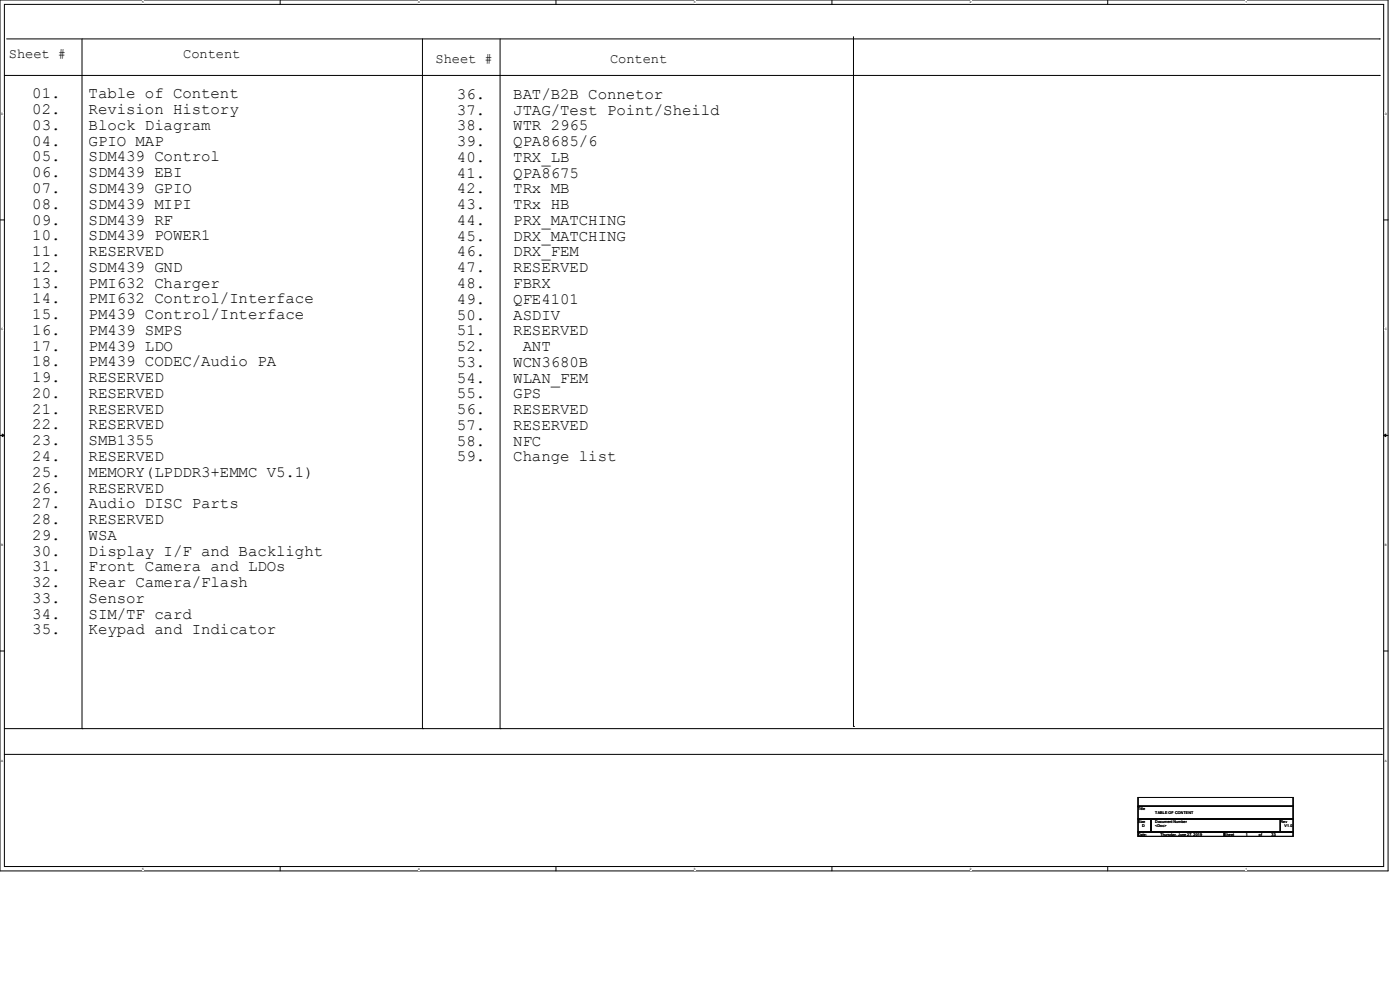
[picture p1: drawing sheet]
<svg xmlns="http://www.w3.org/2000/svg" width="297mm" height="210mm" viewBox="0 0 297 210" stroke-linecap="round" stroke-linejoin="round" font-family="sans-serif">
<defs><g id="words">
<g font-size="3.3">
<text x="6.9" y="20.9">01.</text>
<text x="18.8" y="20.9">Table of Content</text>
<text x="96.9" y="21">36.</text>
<text x="108.9" y="21">BAT/B2B Connetor</text>
<text x="6.9" y="24.2">02.</text>
<text x="6.9" y="27.6">03.</text>
<text x="18.8" y="24.2">Revision History</text>
<text x="18.8" y="27.6">Block Diagram</text>
<text x="96.9" y="24.3">37.</text>
<text x="96.9" y="27.6">38.</text>
<text x="108.9" y="24.3">JTAG/Test Point/Sheild</text>
<text x="108.9" y="27.6">WTR 2965</text>
<text x="6.9" y="30.9">04.</text>
<text x="6.9" y="34.2">05.</text>
<text x="18.8" y="30.9">GPIO MAP</text>
<text x="18.8" y="34.2">SDM439 Control</text>
<text x="96.9" y="31">39.</text>
<text x="96.9" y="34.3">40.</text>
<text x="108.9" y="31">QPA8685/6</text>
<text x="108.9" y="34.3">TRX_LB</text>
<text x="6.9" y="37.6">06.</text>
<text x="6.9" y="40.9">07.</text>
<text x="18.8" y="37.6">SDM439 EBI</text>
<text x="18.8" y="40.9">SDM439 GPIO</text>
<text x="96.9" y="37.7">41.</text>
<text x="96.9" y="41">42.</text>
<text x="108.9" y="37.7">QPA8675</text>
<text x="108.9" y="41">TRx MB</text>
<text x="6.9" y="44.3">08.</text>
<text x="6.9" y="47.6">09.</text>
<text x="18.8" y="44.3">SDM439 MIPI</text>
<text x="18.8" y="47.6">SDM439 RF</text>
<text x="96.9" y="44.4">43.</text>
<text x="96.9" y="47.7">44.</text>
<text x="108.9" y="44.4">TRx HB</text>
<text x="108.9" y="47.7">PRX_MATCHING</text>
<text x="6.9" y="51">10.</text>
<text x="18.8" y="51">SDM439 POWER1</text>
<text x="96.9" y="51.1">45.</text>
<text x="108.9" y="51.1">DRX_MATCHING</text>
<text x="6.9" y="54.3">11.</text>
<text x="6.9" y="57.7">12.</text>
<text x="18.8" y="54.3">RESERVED</text>
<text x="18.8" y="57.7">SDM439 GND</text>
<text x="96.9" y="54.4">46.</text>
<text x="96.9" y="57.7">47.</text>
<text x="108.9" y="54.4">DRX_FEM</text>
<text x="108.9" y="57.7">RESERVED</text>
<text x="6.9" y="61">13.</text>
<text x="6.9" y="64.3">14.</text>
<text x="18.8" y="61">PMI632 Charger</text>
<text x="18.8" y="64.3">PMI632 Control/Interface</text>
<text x="96.9" y="61.1">48.</text>
<text x="96.9" y="64.4">49.</text>
<text x="108.9" y="61.1">FBRX</text>
<text x="108.9" y="64.4">QFE4101</text>
<text x="6.9" y="67.7">15.</text>
<text x="6.9" y="71">16.</text>
<text x="18.8" y="67.7">PM439 Control/Interface</text>
<text x="18.8" y="71">PM439 SMPS</text>
<text x="96.9" y="67.8">50.</text>
<text x="96.9" y="71.1">51.</text>
<text x="108.9" y="67.8">ASDIV</text>
<text x="108.9" y="71.1">RESERVED</text>
<text x="6.9" y="74.4">17.</text>
<text x="6.9" y="77.7">18.</text>
<text x="18.8" y="74.4">PM439 LDO</text>
<text x="18.8" y="77.7">PM439 CODEC/Audio PA</text>
<text x="96.9" y="74.5">52.</text>
<text x="96.9" y="77.8">53.</text>
<text x="108.9" y="77.8">WCN3680B</text>
<text x="110.9" y="74.5">ANT</text>
<text x="6.9" y="81.1">19.</text>
<text x="18.8" y="81.1">RESERVED</text>
<text x="96.9" y="81.2">54.</text>
<text x="108.9" y="81.2">WLAN_FEM</text>
<text x="6.9" y="84.4">20.</text>
<text x="6.9" y="87.8">21.</text>
<text x="18.8" y="84.4">RESERVED</text>
<text x="18.8" y="87.8">RESERVED</text>
<text x="96.9" y="84.5">55.</text>
<text x="96.9" y="87.8">56.</text>
<text x="108.9" y="84.5">GPS</text>
<text x="108.9" y="87.8">RESERVED</text>
<text x="6.9" y="91.1">22.</text>
<text x="6.9" y="94.4">23.</text>
<text x="18.8" y="91.1">RESERVED</text>
<text x="18.8" y="94.4">SMB1355</text>
<text x="96.9" y="91.2">57.</text>
<text x="96.9" y="94.5">58.</text>
<text x="108.9" y="91.2">RESERVED</text>
<text x="108.9" y="94.5">NFC</text>
<text x="6.9" y="97.8">24.</text>
<text x="6.9" y="101.1">25.</text>
<text x="18.8" y="97.8">RESERVED</text>
<text x="18.8" y="101.1">MEMORY(LPDDR3+EMMC V5.1)</text>
<text x="96.9" y="97.9">59.</text>
<text x="108.9" y="97.9">Change list</text>
<text x="6.9" y="104.5">26.</text>
<text x="6.9" y="107.8">27.</text>
<text x="18.8" y="104.5">RESERVED</text>
<text x="18.8" y="107.8">Audio DISC Parts</text>
<text x="6.9" y="111.2">28.</text>
<text x="18.8" y="111.2">RESERVED</text>
<text x="6.9" y="114.5">29.</text>
<text x="6.9" y="117.9">30.</text>
<text x="18.8" y="114.5">WSA</text>
<text x="18.8" y="117.9">Display I/F and Backlight</text>
<text x="6.9" y="121.2">31.</text>
<text x="6.9" y="124.5">32.</text>
<text x="18.8" y="121.2">Front Camera and LDOs</text>
<text x="18.8" y="124.5">Rear Camera/Flash</text>
<text x="6.9" y="127.9">33.</text>
<text x="6.9" y="131.2">34.</text>
<text x="18.8" y="127.9">Sensor</text>
<text x="18.8" y="131.2">SIM/TF card</text>
<text x="6.9" y="134.6">35.</text>
<text x="18.8" y="134.6">Keypad and Indicator</text>
</g>
<g font-size="2.9">
<text x="1.9" y="12.4">Sheet #</text>
<text x="38.9" y="12.4">Content</text>
<text x="92.4" y="13.3">Sheet #</text>
<text x="129.4" y="13.3">Content</text>
</g>
<g font-size=".8">
<text x="241.4" y="171.8">Title</text>
<text x="245.1" y="172.7">TABLE OF CONTENT</text>
<text x="241.4" y="174.5">Size</text>
<text x="241.4" y="177.2">Date:</text>
<text x="242.3" y="175.4">D</text>
<text x="245.1" y="174.5">Document Number</text>
<text x="245.1" y="175.4">&lt;Doc&gt;</text>
<text x="246.2" y="177.2">Thursday, June 27, 2019</text>
<text x="259.7" y="177.2">Sheet</text>
<text x="264.3" y="177.2">1</text>
<text x="267.1" y="177.2">of</text>
<text x="269.8" y="177.2">33</text>
<text x="271.6" y="174.5">Rev</text>
<text x="272.5" y="175.4">V1.0</text>
</g>
<g font-size=".6">
<text x="30.2" y=".7">5</text>
<text x="88.7" y=".7">4</text>
<text x="147.2" y=".7">3</text>
<text x="205.7" y=".7">2</text>
<text x="264.2" y=".7">1</text>
<text x=".3" y="24.4">D</text>
<text x="293.8" y="24.4">D</text>
<text x=".3" y="70.1">C</text>
<text x="293.8" y="70.1">C</text>
<text x=".3" y="115.8">B</text>
<text x="293.8" y="115.8">B</text>
<text x=".3" y="161.5">A</text>
<text x="293.8" y="161.5">A</text>
<text x="30.2" y="184.5">5</text>
<text x="88.7" y="184.5">4</text>
<text x="147.2" y="184.5">3</text>
<text x="205.7" y="184.5">2</text>
<text x="264.2" y="184.5">1</text>
</g>
</g></defs>
<path d="M0 0h294.5v184.7h-294.5zM.9 .9h292.6v182.9h-292.6z" fill="none" stroke="#000" stroke-width=".21"/>
<g fill="#fff">
<path d="M30.2 .1h.3v.7h-.3z"/>
<path d="M30.2 183.9h.3v.8h-.3z"/>
</g>
<path d="M59.4 0v.9M59.4 183.8v.9" fill="none" stroke="#000" stroke-width=".21"/>
<g fill="#fff">
<path d="M88.7 .1h.3v.7h-.3z"/>
<path d="M88.7 183.9h.3v.8h-.3z"/>
</g>
<path d="M117.9 0v.9M117.9 183.8v.9" fill="none" stroke="#000" stroke-width=".21"/>
<g fill="#fff">
<path d="M147.2 .1h.3v.7h-.3z"/>
<path d="M147.2 183.9h.3v.8h-.3z"/>
</g>
<path d="M176.5 0v.9M176.5 183.8v.9" fill="none" stroke="#000" stroke-width=".21"/>
<g fill="#fff">
<path d="M205.7 .1h.4v.7h-.4z"/>
<path d="M205.7 183.9h.4v.8h-.4z"/>
</g>
<path d="M235 0v.9M235 183.8v.9" fill="none" stroke="#000" stroke-width=".21"/>
<g fill="#fff">
<path d="M264.2 .1h.4v.7h-.4z"/>
<path d="M264.2 183.9h.4v.8h-.4z"/>
<path d="M.3 23.8h.4v.7h-.4z"/>
<path d="M293.8 23.8h.5v.7h-.5z"/>
<path d="M.3 69.5h.4v.7h-.4z"/>
<path d="M293.8 69.5h.5v.7h-.5z"/>
</g>
<path d="M0 46.7h.9M293.5 46.7h1" fill="none" stroke="#000" stroke-width=".21"/>
<g fill="#fff">
<path d="M.3 115.2h.4v.8h-.4z"/>
<path d="M293.8 115.2h.4v.8h-.4z"/>
</g>
<path d="M0 92.4h.9M293.5 92.4h1" fill="none" stroke="#000" stroke-width=".21"/>
<path d="M.5 92.1l.4 .3-.4 .2zM293.5 92.4l.5-.3v.5z" fill="#000" stroke="#000" stroke-width=".21"/>
<g fill="#fff">
<path d="M.3 161h.3v.7h-.3z"/>
<path d="M293.8 161h.4v.7h-.4z"/>
</g>
<g fill="none" stroke="#000" stroke-width=".21">
<path d="M.9 16h291.7M1.4 8.3h291.2M17.4 8.3v146.3M89.6 8.3v146.3M106.1 8.3v146.3M181.1 7.8v146.3M292.6 16h.1M292.6 8.3h.1M0 138.1h.9M293.5 138.1h1M.9 154.6h292.2M17.4 154.6h.1"/>
<path d="M89.6 154.6h.1M106.1 154.6h.1M181.1 154.1h.1M293.1 154.6h.1M.9 160h292.2M241.4 169.2h32.9v1.8h-32.9zM241.4 171h32.9v2.7h-32.9zM241.4 173.7h2.8v2.8h-2.8zM241.4 176.5h18.3v.9h-18.3zM244.2 173.7h27.4v2.8h-27.4zM259.7 176.5h14.6v.9h-14.6zM271.6 173.7h2.7v2.8h-2.7z"/>
<path d="M293.1 160h.1"/>
</g>
<use href="#words"/>
</svg>
